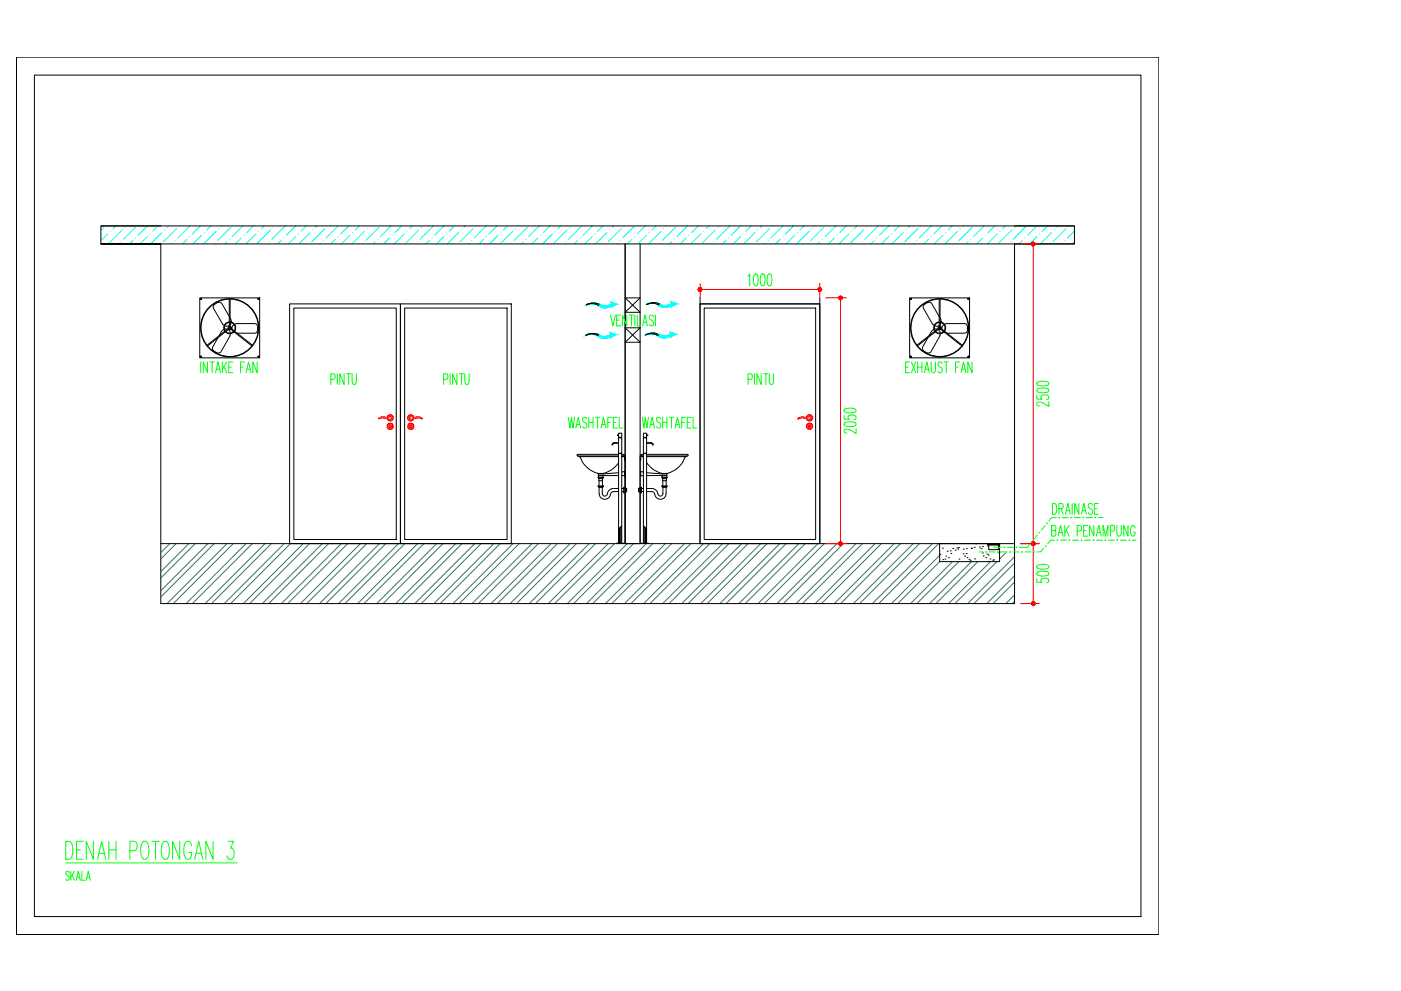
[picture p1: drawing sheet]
<svg xmlns="http://www.w3.org/2000/svg" width="420mm" height="297mm" viewBox="0 0 420 297" stroke-linecap="round" stroke-linejoin="round" font-family="sans-serif">
<!-- layer: 0 -->
<g fill="none" stroke="#000" stroke-width=".3">
<path d="M4.9 17.1h342.6v263h-342.6zM4.9 17.1v263M10.3 22.5h331.9v252.2h-331.9zM60.1 89.6h.1M60.2 89.6h.1M60.4 89.6h.1M60.4 89.6h-.2M77.4 89.6h.1M77.4 89.6l.1 .1-.1-.1M77.7 89.6h.1M77.7 89.6h-.1M187.5 89.3l4.5 4.3"/>
<path d="M187.5 98.3l4.5 4.3M192 89.3l-4.5 4.3M192 98.3l-4.5 4.3M273 89.6h.1M273 89.6l.1 .1zM273.2 89.7h.1M273.3 89.6h-.1M273.3 89.6h.1M290.3 89.6h.1M290.4 89.6h.1M290.6 89.6h-.1M290.6 89.6h.1"/>
<path d="M60.1 107h.1M60.2 106.9h.1M60.4 107h.1M60.4 107h-.2M77.4 107h.1M77.4 106.9l.1-.1-.1 .1M77.7 107h.1M77.7 106.9l-.1-.1 .1 .1M77.7 107h-.1M273 107h.1M273.1 106.8h.1M273.2 106.8l.1 .1z"/>
<path d="M273.3 107h-.1M273.3 107h.1M290.3 107h.1M290.4 106.9h.2M290.6 106.9h-.1M290.6 107h-.1M290.6 107h.1M173.6 136.7l.1 .2M173.6 136.9h11.9M173.7 136.9l.3 .1 .7 1.5a8 8 0 0 0 4.6 3.4 6.7 6.7 0 0 0 5.4-2.1l.8-1.1M184.3 132.7h1.2M184.3 132.7l-.5 .1-.3 .5 .2 .1 .6-.5h1.2"/>
<path d="M185.5 130.4h-.3l.3 .1M185.5 136.2h-12.2l-.3 .2 .3 .3h12.2M185.5 129.8h1v1.3h-1zM185.5 131.2h1v4.6h-1zM185.6 131.1v.1M185.6 135.8v.2M186.4 131.1v.1M186.4 135.8v.2M186.5 136.7h1v26.2h4.5v-26.2h1M186.5 136.2h.5M186.6 136.9h-.1M186.7 136.9h-.2h.8v1.1h.2"/>
<path d="M186.8 136.7l-.1 .2M187 136.2l.3 .2-.3 .3M192.7 136.7l.1 .2M192.8 136.9h.2h-.8v1.1h-.2M192.9 136.9h.1M193 129.8h.9v1.3h-.9zM193 136.2l-.7 .1 .1 .4M193 131.2h.9v4.6h-.9zM193 131.1v.1M193 135.8v.2M193.9 131.1v.1M193.9 135.8v.2"/>
<path d="M193.9 130.4h.4l-.4 .1M193.9 136.2h12.3l.2 .2-.2 .3h-12.3M193.9 132.9h1.3l.5 .5M193.9 136.9h11.9M193.9 132.7h1.3M195.2 132.7l.6 .3 .1 .3-.2 .1M205.7 136.9l-.3 .1a7.3 7.3 0 0 1-3.2 4 5.2 5.2 0 0 1-6.7-.6l-1.6-1.7M205.9 136.7l-.1 .2M179.3 141.9l.2 .1M179.5 142.5v.5M179.5 145.8h1.3M179.5 143.2h1.3"/>
<path d="M179.6 144.1h1.1M179.6 143.5l-.3-.5h1.7l-.3 .5M179.6 143.5v2.2M179.6 143.5h1.1M179.7 146.1v1.9M180.6 146.1v1.9a.83 .83 0 0 0 1 .7 .83 .83 0 0 0 .7-1.1l.5-.7a3.1 3.1 0 0 1 2.7-.5M180.7 145.7h.3l-.2 .1M180.7 145.7h-1.4l.2 .4h1.1M180.7 144.1h.1M180.7 143.5v2.2M180.8 145.8v.3h-.2M180.8 142.5v.5"/>
<path d="M180.9 142.1h-1.5v.4h6.1M181 141.9l-.2 .1M185.5 147.3h-1.5a1.12 1.12 0 0 0-1 1.3 1.7 1.7 0 0 1-1.9 1 1.7 1.7 0 0 1-1.4-1.6M185.5 141.7l-4.6 .4M185.6 158.6v4.2M185.7 158.4v4.4M185.8 158.3v4.5M186 158.1v4.7M186.3 157.8v5M186.5 146.4h.5v1.3h.5M186.5 147.3h.5M186.5 142.6h.8"/>
<path d="M186.5 157.7l-1 1M187.3 141.3l-.8 .2M187.5 146.1h-.5v.3M187.5 146.4h.4v1h-.4M187.5 141.2h-.2v1.6h.2M187.5 146.9h.4M191.5 146.9h.5M192 146.1h.4v.3M192 146.4h-.5v1h.5M192 141.2h.2v1.6h-.2M192.2 141.3l.8 .2M192.4 147.3h.6"/>
<path d="M193 146.4h-.6v1.3h-.4M193 142.6h-.8M193 157.7l.9 1M193.2 157.8v5M193.4 158.1v4.7M193.6 158.3v4.5M193.7 158.4v4.4M193.8 158.6v4.2M193.9 147.3h1.5M193.9 146.4h1.5M193.9 142.5h6.1M193.9 141.7l4.7 .4"/>
<path d="M198.5 141.9l.1 .1M198.6 142.1h1.4M198.6 145.8l.2 .3M198.6 145.8h1.3M198.6 143.2h1.3M198.6 142.5v.5M198.7 143.5l-.3-.5h1.8l-.4 .5M198.7 144.1h.1M198.7 143.5h1.1M198.7 143.5l.1 2.2M198.8 144.1h1M198.8 145.7h-.4l.2 .1"/>
<path d="M198.8 145.7h1.4l-.3 .4h-1.1M198.8 146.1v1.9a.83 .83 0 0 1-1 .7 .83 .83 0 0 1-.6-1.1l-.9-1-.9-.2M199.8 146.1a3.3 3.3 0 0 1-.5 3 1.78 1.78 0 0 1-2 .4 1.78 1.78 0 0 1-1-1.7l-.9-.5M199.8 143.5v2.2M200 142.1l-.1 .9M200.1 141.9l-.2 .1M184.9 162.9h2.3M185.5 162.8v-26.8h1v26.8M192.3 162.9h2.2M193 162.8v-26.8h.9v26.8M281.8 162.9h18v5.4h-18zM281.9 166.1h.1"/>
<path d="M282.6 164.3h.1M282.7 167.8h.1M283.4 167.6h.1M283.7 166.7h.1M284 165.2h.1M284.4 167.2h.1M285 165.1h.1M285.2 165.9h.1M285.7 164.4h.1M286.4 164.9h.1M286.9 164.3h.1M287.3 164.6h.1"/>
<path d="M287.5 164.1h.1M287.6 167.6h.1M288.8 166h.1M288.9 164.6h.1M289.3 166.7h.1M289.8 165.9h.1M289.8 164.5h.1M290 167.2h.1M290.6 167.6h.1M290.9 167.9h.1M291.3 164.3h.1M291.3 164.4h.1"/>
<path d="M292.2 164h.1M292.3 167.5h.1M292.7 163h.1M293.7 164h.1M294.2 164.4h.1M294.6 165.7h.1M294.6 163.8h.1M294.9 166.7h.1M295.6 167.1h.1M296 166.1h.1M296.1 163.6h.1M296.2 162.9h3.6v.4h-3.6z"/>
<path d="M296.3 168.3h.1M296.3 166.4h.1M296.5 163.3h2.9v1.4h-2.9zM296.9 167.5h.1M297.8 168.1h.1M297.9 167.8h.1M299.3 165.7h.1M4.9 280.1h.1M4.9 280.1h342.6M347.5 280.1h.1"/>
<circle cx="60.2" cy="89.6" r=".16"/>
<circle cx="77.6" cy="89.6" r=".16"/>
<circle cx="273.1" cy="89.6" r=".16"/>
<circle cx="290.5" cy="89.6" r=".16"/>
<circle cx="60.2" cy="106.9" r=".16"/>
<circle cx="77.6" cy="106.9" r=".16"/>
<circle cx="273.1" cy="106.9" r=".16"/>
<circle cx="290.5" cy="106.9" r=".16"/>
</g>
<path d="M4.9 280l.1 .2z" fill="#000" stroke="#000" stroke-width=".3"/>
<!-- layer: inst ME -->
<g fill="none" stroke="#000" stroke-width=".3">
<path d="M30.3 67.7h291.9M48.2 67.7h-17.9v5.4h291.9M187.5 73.1v89.8M192 73.1v89.8M304.3 67.7h17.9v5.4h-17.9v107.8h-256.1v-107.8M59.9 89.3h18v18h-18zM67.1 98.7l-.6 .5-.8 1.4M67.6 99.5a1.79 1.79 0 0 0 2.6 0M67.7 99.4a1.62 1.62 0 0 0 2.4 0M68.2 98.7h-.9M68.5 98.8l.4 .4 .2 .7M68.6 98.7h.6"/>
<path d="M68.7 98.3l-6.6 5.2M68.8 97.6l-.8 .2-.6-.2M68.8 89.7v8.4M68.8 96.6a1.62 1.62 0 0 0-1.3 2.5M68.8 97.8l-.4 .2v.4M68.8 96.5a1.79 1.79 0 0 0-1.4 2.8M68.9 98.5l-6.7 5.2M68.9 98.5l6.7 5.2M69 89.7v8.4M69 96.5a1.79 1.79 0 0 1 1.4 2.8M69 97.8l.3 .2 .1 .4M69 96.6a1.62 1.62 0 0 1 1.2 2.5"/>
<path d="M69.1 98.3l6.6 5.2M69.3 96.7l-.3 .6M69.4 96.5l-.1-.8-2.8-4.8-.5-.3h-.7l-1 .6-.4 .6 .1 .5 2.8 4.9 .4 .4M69.7 99.1l.3 .3M70.2 99.6l.3 .1M70.2 97.3l-.5 .5-.1 .8M70.3 97.2l.6-.2h5.6l.5 .2 .3 .6v1.2l-.3 .7-.5 .2h-5.4M86.9 91.1h33.2v71.8h-33.2zM88.1 92.3h30.7v69.4h-30.7zM120.1 91.1h33.2v71.8h-33.2zM121.4 92.3h30.7v69.4h-30.7zM175.9 91.4l1.6-.4 1.1 .1 1 .5"/>
<path d="M179.7 91.2l-1.7-.4-1.1 .2-1 .4M187.5 93.6h4.5M187.5 89.3h4.5M187.5 98.3h4.5M197.8 91.1l-1.1-.4h-1.2l-1.6 .6 1.6-.4 1.1 .1 1 .5M209.9 91.1h36v71.8h-36zM209.9 89.3v73.6M209.9 91.1h36M211.2 92.3h33.4v69.4h-33.4zM245.9 89.3v73.6M272.8 89.3h18v18h-18zM280.1 98.7l-.7 .5-.8 1.4"/>
<path d="M280.5 99.5a1.79 1.79 0 0 0 2.6 0M280.6 99.4a1.62 1.62 0 0 0 2.4 0M281.1 98.7h-.9M281.4 98.8l.4 .4 .2 .7M281.5 98.7h.6M281.6 98.3l-6.6 5.2M281.7 97.6l-.8 .2-.6-.2M281.7 89.7v8.4M281.7 96.6a1.62 1.62 0 0 0-1.2 2.5M281.7 97.8l-.3 .2v.4M281.7 96.5a1.79 1.79 0 0 0-1.4 2.8M281.8 98.5l-6.7 5.2"/>
<path d="M281.8 98.5l6.7 5.2M281.9 89.7v8.4M281.9 96.5a1.79 1.79 0 0 1 1.4 2.8M281.9 97.8l.4 .2v.4M281.9 96.6a1.62 1.62 0 0 1 1.3 2.5M282 98.3l6.6 5.2M282.2 96.7l-.3 .6M282.3 96.5l-.1-.8-2.8-4.8-.4-.3h-.8l-1 .6-.4 .6 .1 .5 2.8 4.9 .4 .4M282.6 99.1l.3 .3M283 99.6l.4 .1M283.1 97.3l-.5 .5-.1 .8M283.2 97.2l.6-.2h5.6l.5 .2 .3 .6v1.2l-.3 .7-.5 .2h-5.4"/>
<path d="M69.1 100.1l-.1 .6-2.8 4.8-.4 .3h-.7l-1-.6-.4-.6v-.5l1.7-2.9M179.6 100.3l-1.7-.4-1.2 .2-1 .4 1.6-.4 1.1 .2 1 .4M187.5 102.6h4.5M197.5 100.2l-1.1-.3-1.2-.1-1.6 .6 1.6-.4 1.1 .1 1 .5M282 100.1l-.1 .6-2.7 4.8-.5 .3h-.7l-1-.6-.4-.6 .1-.5 1.6-2.9M48.2 162.9h256.1"/>
<circle cx="68.9" cy="98.3" r="8.7"/>
<circle cx="68.9" cy="98.3" r="8.6"/>
<circle cx="68.9" cy="98.3" r=".18"/>
<circle cx="281.8" cy="98.3" r="8.7"/>
<circle cx="281.8" cy="98.3" r="8.6"/>
<circle cx="281.8" cy="98.3" r=".18"/>
</g>
<g fill="none" stroke="#397264" stroke-width=".3">
<path d="M50.9 162.9l-2.7 2.7M52.8 162.9l-4.6 4.6M56.6 162.9l-8.4 8.5M58.5 162.9l-10.3 10.4M62.3 162.9l-14.1 14.2M64.2 162.9l-16 16.1M68.1 162.9l-18 18M70 162.9l-18 18M73.8 162.9l-18 18M75.7 162.9l-18 18M79.5 162.9l-18 18M81.4 162.9l-18 18"/>
<path d="M85.2 162.9l-17.9 18M87.1 162.9l-17.9 18M90.9 162.9l-17.9 18M92.8 162.9l-17.9 18M96.7 162.9l-18 18M98.6 162.9l-18 18M102.4 162.9l-18 18M104.3 162.9l-18 18M108.1 162.9l-18 18M110 162.9l-18 18M113.8 162.9l-18 18M115.7 162.9l-18 18"/>
<path d="M119.5 162.9l-18 18M121.4 162.9l-18 18M125.2 162.9l-17.9 18M127.1 162.9l-17.9 18M130.9 162.9l-17.9 18M132.8 162.9l-17.9 18M136.7 162.9l-18 18M138.6 162.9l-18 18M142.4 162.9l-18 18M144.3 162.9l-18 18M148.1 162.9l-18 18M150 162.9l-18 18"/>
<path d="M153.8 162.9l-17.9 18M155.7 162.9l-17.9 18M159.5 162.9l-17.9 18M161.4 162.9l-17.9 18M165.3 162.9l-18 18M167.2 162.9l-18 18M171 162.9l-18 18M172.9 162.9l-18 18M176.7 162.9l-18 18M178.6 162.9l-18 18M182.4 162.9l-18 18M184.3 162.9l-18 18"/>
<path d="M188.1 162.9l-18 18M190 162.9l-18 18M193.8 162.9l-17.9 18M195.7 162.9l-17.9 18M199.5 162.9l-17.9 18M201.5 162.9l-18 18M205.3 162.9l-18 18M207.2 162.9l-18 18M211 162.9l-18 18M212.9 162.9l-18 18M216.7 162.9l-18 18M218.6 162.9l-18 18"/>
<path d="M222.4 162.9l-17.9 18M224.3 162.9l-17.9 18M228.1 162.9l-17.9 18M230 162.9l-17.9 18M233.9 162.9l-18 18M235.8 162.9l-18 18M239.6 162.9l-18 18M241.5 162.9l-18 18M245.3 162.9l-18 18M247.2 162.9l-18 18M251 162.9l-18 18M252.9 162.9l-18 18"/>
<path d="M256.7 162.9l-18 18M258.6 162.9l-17.9 18M262.4 162.9l-17.9 18M264.3 162.9l-17.9 18M268.1 162.9l-17.9 18M270.1 162.9l-18 18M273.9 162.9l-18 18M275.8 162.9l-18 18M279.6 162.9l-18 18M281.5 162.9l-18 18M281.8 166.5l-14.5 14.4M281.8 168.3l-12.6 12.6"/>
<path d="M285.6 168.3l-12.5 12.6M287.5 168.3l-12.5 12.6M291.3 168.3l-12.5 12.6M293.3 168.3l-12.6 12.6M297.1 168.3l-12.6 12.6M299 168.3l-12.6 12.6M300 165.4l-.2 .2M301.9 165.4l-2.1 2.2M304.3 166.9l-14.1 14M304.3 172.6l-8.4 8.3M304.3 178.3l-2.7 2.6M304.3 168.8l-12.2 12.1"/>
<path d="M304.3 174.5l-6.5 6.4M304.3 180.2l-.8 .7"/>
</g>
<g fill="none" stroke="#0ff" stroke-width=".3">
<path d="M31.5 67.7l-1.2 1.3M32.3 70.1l-2 2.1M34.7 67.7l-.8 .8M36.7 68.9l-4 4M39.8 72.1l-1 1M41 67.7l-4 4M44.2 70.9l-2.2 2.2M44.2 67.7l-2.8 2.8M47.4 67.7l-1.6 1.6M48.6 69.7l-3.4 3.4M50.6 67.7l-.4 .4M51.7 72.9l-.2 .2"/>
<path d="M52.9 68.5l-3.9 4M56.1 71.7l-1.4 1.4M56.9 67.7l-3.6 3.6M60.1 67.7l-2.4 2.4M60.5 70.5l-2.6 2.6M63.3 67.7l-1.2 1.2M64.8 69.3l-3.7 3.8M66.4 67.7h.1M68 72.5l-.6 .6M69.2 68.1l-4 4M72.4 71.3l-1.8 1.8M72.8 67.7l-3.2 3.2"/>
<path d="M76 67.7l-2 2M76.8 70.1l-3 3M79.1 67.7l-.8 .8M81.1 68.9l-3.9 4M84.3 72.1l-1 1M85.5 67.7l-4 4M88.7 67.7l-2.8 2.8M88.7 70.9l-2.2 2.2M91.8 67.7l-1.5 1.6M93 69.7l-3.4 3.4M95 67.7l-.4 .4M96.2 72.9l-.2 .2"/>
<path d="M97.4 68.5l-4 4M100.6 71.7l-1.4 1.4M101.4 67.7l-3.6 3.6M104.6 67.7l-2.4 2.4M105 70.5l-2.7 2.6M107.7 67.7l-1.2 1.2M109.3 69.3l-3.8 3.8M110.9 67.7h.1M112.5 72.5l-.6 .6M113.7 68.1l-4 4M116.8 71.3l-1.8 1.8M117.3 67.7l-3.2 3.2"/>
<path d="M120.4 67.7l-2 2M121.2 70.1l-3 3M123.6 67.7l-.8 .8M125.6 68.9l-4 4M128.8 72.1l-1.1 1M129.9 67.7l-3.9 4M133.1 70.9l-2.2 2.2M133.1 67.7l-2.7 2.8M136.3 67.7l-1.6 1.6M137.5 69.7l-3.4 3.4M139.5 67.7l-.4 .4M140.7 72.9l-.2 .2"/>
<path d="M141.9 68.5l-4 4M145 71.7l-1.4 1.4M145.8 67.7l-3.5 3.6M149 67.7l-2.4 2.4M149.4 70.5l-2.6 2.6M152.2 67.7l-1.2 1.2M153.8 69.3l-3.8 3.8M155.4 67.7h.1M157 72.5l-.7 .6M158.1 68.1l-3.9 4M161.3 71.3l-1.8 1.8M161.7 67.7l-3.2 3.2"/>
<path d="M164.9 67.7l-2 2M165.7 70.1l-3 3M168.1 67.7l-.8 .8M170.1 68.9l-4 4M173.2 72.1l-1 1M174.4 67.7l-3.9 4M177.6 70.9l-2.2 2.2M177.6 67.7l-2.8 2.8M180.8 67.7l-1.6 1.6M182 69.7l-3.4 3.4M184 67.7l-.4 .4M185.2 72.9l-.3 .2"/>
<path d="M186.3 68.5l-3.9 4M189.5 71.7l-1.4 1.4M190.3 67.7l-3.6 3.6M193.5 67.7l-2.4 2.4M193.9 70.5l-2.6 2.6M196.7 67.7l-1.2 1.2M198.3 69.3l-3.8 3.8M199.8 67.7h.1M201.4 72.5l-.6 .6M202.6 68.1l-4 4M205.8 71.3l-1.8 1.8M206.2 67.7l-3.2 3.2"/>
<path d="M209.4 67.7l-2 2M210.1 70.1l-2.9 3M212.5 67.7l-.8 .8M214.5 68.9l-3.9 4M217.7 72.1l-1 1M218.9 67.7l-4 4M222.1 70.9l-2.2 2.2M222.1 67.7l-2.8 2.8M225.3 67.7l-1.6 1.6M226.4 69.7l-3.4 3.4M228.4 67.7l-.4 .4M229.6 72.9l-.2 .2"/>
<path d="M230.8 68.5l-4 4M234 71.7l-1.4 1.4M234.8 67.7l-3.6 3.6M238 67.7l-2.4 2.4M238.3 70.5l-2.6 2.6M241.1 67.7l-1.2 1.2M242.7 69.3l-3.8 3.8M244.3 67.7h.1M245.9 72.5l-.6 .6M247.1 68.1l-4 4M250.3 71.3l-1.9 1.8M250.7 67.7l-3.2 3.2"/>
<path d="M253.8 67.7l-2 2M254.6 70.1l-3 3M257 67.7l-.8 .8M259 68.9l-4 4M262.2 72.1l-1 1M263.4 67.7l-4 4M266.5 67.7l-2.8 2.8M266.5 70.9l-2.2 2.2M269.7 67.7l-1.6 1.6M270.9 69.7l-3.4 3.4M272.9 67.7l-.4 .4M274.1 72.9l-.2 .2"/>
<path d="M275.3 68.5l-4 4M278.4 71.7l-1.4 1.4M279.2 67.7l-3.5 3.6M282.4 67.7l-2.4 2.4M282.8 70.5l-2.6 2.6M285.6 67.7l-1.2 1.2M287.2 69.3l-3.8 3.8M288.8 67.7h.1M290.4 72.5l-.7 .6M291.5 68.1l-3.9 4M294.7 71.3l-1.8 1.8M295.1 67.7l-3.2 3.2"/>
<path d="M298.3 67.7l-2 2M299.1 70.1l-3 3M301.5 67.7l-.8 .8M303.5 68.9l-4 4M306.6 72.1l-1 1M307.8 67.7l-3.9 4M311 70.9l-2.2 2.2M311 67.7l-2.8 2.8M314.2 67.7l-1.6 1.6M315.4 69.7l-3.4 3.4M317.4 67.7l-.4 .4M318.5 72.9l-.2 .2"/>
<path d="M319.7 68.5l-3.9 4M322.2 69.2l-2.1 2.1M322.2 72.4l-.7 .7"/>
</g>
<g fill="#0ff" stroke="#0ff" stroke-width=".3">
<path d="M182.9 99.6l1 .3h-.8z"/>
<path d="M177.3 100h.9z"/>
<path d="M176.2 100.3h.2z"/>
<path d="M175.7 100.5h.2z"/>
<path d="M183.2 100.6v.6z"/>
<path d="M183.2 100.6h1l-1 .6z"/>
<path d="M180.6 101.4h1.2z"/>
<path d="M183.1 90.5l.9 .3h-.7z"/>
<path d="M177.5 90.9h.9z"/>
<path d="M176.4 91.2h.2z"/>
<path d="M175.9 91.4l.2-.1z"/>
<path d="M183.4 91.4l-.1 .7z"/>
<path d="M183.4 91.4h1l-1 .7z"/>
<path d="M180.8 92.2h1.2z"/>
<path d="M201.1 90.3l1 .4h-.8z"/>
<path d="M195.5 90.7h1z"/>
<path d="M194.4 91h.3z"/>
<path d="M193.9 91.3l.2-.1z"/>
<path d="M198.9 92.1h1.1z"/>
<path d="M200.9 99.5l.9 .3h-.8z"/>
<path d="M195.2 99.9h1z"/>
<path d="M194.1 100.2h.3z"/>
<path d="M193.6 100.4l.2-.1z"/>
<path d="M201.2 100.5l-.1 .6z"/>
<path d="M201.2 100.5h1l-1 .6z"/>
<path d="M198.6 101.2h1.1z"/>
<path d="M177.3 100h1.1zM177.2 100h1.2z"/>
<path d="M177.2 100l1.7 .1zM176.7 100.1h2.2z"/>
<path d="M176.7 100.1h2.3zM176.6 100.1h2.4z"/>
<path d="M183.1 99.9l1.3 .2zM183.1 99.9l1.3 .2h-1.2z"/>
<path d="M176.6 100.1h2.5zM176.5 100.1h2.6z"/>
<path d="M177.3 100.1l1.8 .1zM177.3 100.1l1.8 .1z"/>
<path d="M176.5 100.1h.8zM176.4 100.2h.3z"/>
<path d="M183.2 100.1l1.5 .2zM183.1 100.3h1.6z"/>
<path d="M176.4 100.2h.3zM176.2 100.3h.2z"/>
<path d="M177.8 100.2l1.6 .1zM177.8 100.2l1.6 .1z"/>
<path d="M178.4 100.3h1.1zM178.4 100.3h1.1z"/>
<path d="M183.1 100.3l1.4 .1 .2-.1zM182.8 100.4l.3-.1 1.4 .1z"/>
<path d="M178.5 100.3l1.3 .2zM178.5 100.3l1.3 .2z"/>
<path d="M175.9 100.5l.3-.2zM175.8 100.5l.3-.2z"/>
<path d="M182.8 100.4h1.7zM182.6 100.6h1.6z"/>
<path d="M178.9 100.5l1.1 .1zM178.9 100.5l1.1 .1z"/>
<path d="M182.6 100.6h.6zM182.4 100.7h.7z"/>
<path d="M179.1 100.6l1.2 .1zM179.1 100.6l1.2 .1z"/>
<path d="M179.4 100.7l1 .1zM179.4 100.7l1 .1z"/>
<path d="M182.4 100.7h.7zM181.9 100.8h1.1z"/>
<path d="M179.5 100.8l1.4 .1zM179.5 100.8l1.4 .1z"/>
<path d="M181.9 100.8h1.1zM181.4 100.9h1.5z"/>
<path d="M179.6 100.9h1.8zM179.6 100.9h1.8z"/>
<path d="M179.6 100.9h3.3zM179.6 100.9h3.3z"/>
<path d="M179.6 100.9h3.3zM179.6 100.9l3.1 .1z"/>
<path d="M179.8 101h2.9zM179.8 101l2.7 .1z"/>
<path d="M180 101.1h2.5zM180 101.1l2.3 .1z"/>
<path d="M180.2 101.2h2.1zM180.2 101.2l1.8 .1z"/>
<path d="M180.5 101.3h1.5zM180.5 101.3l1.3 .1z"/>
<path d="M180.6 101.4h1zM181 101.4h.6z"/>
<path d="M177.5 90.9h1.1zM177.4 90.9h1.2z"/>
<path d="M177.4 90.9l1.6 .1zM176.9 91h2.1z"/>
<path d="M176.9 91h2.3zM176.8 91h2.4z"/>
<path d="M183.3 90.8l1.3 .2zM183.3 90.8l1.3 .2h-1.2z"/>
<path d="M176.8 91h2.5zM176.7 91h2.6z"/>
<path d="M177.5 91h1.8zM177.5 91h1.8z"/>
<path d="M176.7 91h.8zM176.6 91.1h.3z"/>
<path d="M183.4 91l1.5 .2zM183.2 91.2h1.7z"/>
<path d="M176.6 91.1h.3zM176.4 91.2h.2z"/>
<path d="M178 91l1.6 .2zM178 91l1.6 .2z"/>
<path d="M178.5 91.2h1.2zM178.5 91.2h1.2z"/>
<path d="M183.2 91.2l1.4 .1 .3-.1zM183 91.3l.2-.1 1.4 .1z"/>
<path d="M178.7 91.2l1.2 .1zM178.7 91.2l1.2 .1z"/>
<path d="M176.1 91.3l.3-.1zM176 91.3l.2-.1z"/>
<path d="M183 91.3h1.6zM182.7 91.4h1.7z"/>
<path d="M179.1 91.3l1.1 .1zM179.1 91.3l1.1 .1z"/>
<path d="M182.7 91.4h.7zM182.6 91.5h.7z"/>
<path d="M179.3 91.4l1.2 .2zM179.3 91.4l1.2 .2z"/>
<path d="M179.6 91.6h1zM179.6 91.6h1z"/>
<path d="M182.6 91.5h.7zM182.1 91.7h1z"/>
<path d="M179.6 91.6l1.5 .1zM179.6 91.6l1.5 .1z"/>
<path d="M182.1 91.7h1zM181.6 91.7h1.5z"/>
<path d="M179.8 91.7h1.8zM179.8 91.7h1.8z"/>
<path d="M179.8 91.7h3.3zM179.8 91.7l3.3 .1z"/>
<path d="M179.8 91.8h3.3zM179.8 91.8l3.1 .1z"/>
<path d="M179.9 91.9h3zM179.9 91.9l2.8 .1z"/>
<path d="M180.2 92h2.5zM180.2 92l2.2 .1z"/>
<path d="M180.4 92.1h2zM180.4 92.1l1.8 .1z"/>
<path d="M180.7 92.2h1.5zM180.7 92.2h1.3z"/>
<path d="M180.8 92.2l1 .1zM181.2 92.3h.6z"/>
<path d="M195.5 90.7h1.2zM195.4 90.7h1.3z"/>
<path d="M195.4 90.7l1.7 .2zM195 90.9h2.1z"/>
<path d="M195 90.9h2.2zM194.8 90.9h2.4z"/>
<path d="M201.3 90.7l1.3 .2zM201.3 90.7l1.3 .2h-1.1z"/>
<path d="M194.8 90.9h2.5zM194.8 90.9h2.5z"/>
<path d="M195.5 90.9h1.9zM195.5 90.9h1.9z"/>
<path d="M194.8 90.9h.7zM194.6 91h.4z"/>
<path d="M201.5 90.9l1.5 .1zM201.3 91h1.7z"/>
<path d="M194.6 91h.4zM194.4 91h.3z"/>
<path d="M196.1 90.9l1.5 .1zM196.1 90.9l1.5 .1z"/>
<path d="M196.6 91l1.2 .1zM196.6 91l1.2 .1z"/>
<path d="M201.3 91l1.4 .2 .3-.2zM201.1 91.2l.2-.2 1.4 .2z"/>
<path d="M196.8 91.1l1.2 .1zM196.8 91.1l1.2 .1z"/>
<path d="M194.1 91.2l.3-.1zM194.1 91.2l.2-.1z"/>
<path d="M201.1 91.2h1.6zM200.8 91.3h1.7z"/>
<path d="M197.1 91.2l1.1 .1zM197.1 91.2l1.1 .1z"/>
<path d="M200.8 91.3h.7zM200.6 91.4h.8z"/>
<path d="M197.4 91.3l1.1 .2zM197.4 91.3l1.1 .2z"/>
<path d="M197.6 91.5h1.1zM197.6 91.5h1.1z"/>
<path d="M200.6 91.4h.8zM200.1 91.6h1.1z"/>
<path d="M197.7 91.5l1.4 .1zM197.7 91.5l1.4 .1z"/>
<path d="M200.1 91.6h1.1zM199.7 91.6h1.4z"/>
<path d="M197.8 91.6h1.9zM197.8 91.6h1.9z"/>
<path d="M197.9 91.6h3.2zM197.9 91.6h3.2z"/>
<path d="M197.9 91.6h3.2zM197.9 91.6l3 .1z"/>
<path d="M198 91.7h2.9zM198 91.7l2.7 .2z"/>
<path d="M198.3 91.9h2.4zM198.3 91.9l2.2 .1z"/>
<path d="M201.5 91.3l-.1 .7zM201.5 91.3h1l-1.1 .7z"/>
<path d="M198.4 92h2.1zM198.4 92l1.9 .1z"/>
<path d="M198.7 92.1h1.6zM198.7 92.1h1.3z"/>
<path d="M198.9 92.1h.9zM199.2 92.1h.6z"/>
<path d="M195.2 99.9h1.2zM195.1 99.9h1.3z"/>
<path d="M195.1 99.9l1.7 .1zM194.7 100h2.1z"/>
<path d="M194.7 100h2.2zM194.6 100h2.3z"/>
<path d="M201 99.8l1.4 .2zM201 99.8l1.4 .2h-1.2z"/>
<path d="M194.6 100h2.4zM194.5 100h2.5z"/>
<path d="M195.2 100l1.9 .1zM195.2 100l1.9 .1z"/>
<path d="M194.5 100h.7zM194.3 100.1h.4z"/>
<path d="M201.2 100l1.5 .1zM201 100.1h1.7z"/>
<path d="M194.3 100.1h.4zM194.1 100.2h.3z"/>
<path d="M195.8 100.1l1.5 .1zM195.8 100.1l1.5 .1z"/>
<path d="M196.3 100.2h1.2zM196.3 100.2h1.2z"/>
<path d="M201 100.1l1.4 .2 .3-.2zM200.8 100.3l.2-.2 1.4 .2z"/>
<path d="M196.5 100.2l1.2 .1zM196.5 100.2l1.2 .1z"/>
<path d="M193.8 100.3l.3-.1zM193.8 100.3l.2-.1z"/>
<path d="M200.8 100.3h1.6zM200.5 100.5h1.7z"/>
<path d="M196.8 100.3l1.1 .2zM196.8 100.3l1.1 .2z"/>
<path d="M200.5 100.5h.7zM200.3 100.5h.8z"/>
<path d="M197.1 100.5l1.2 .1zM197.1 100.5l1.2 .1z"/>
<path d="M197.3 100.6l1.1 .1zM197.3 100.6l1.1 .1z"/>
<path d="M200.3 100.5h.8zM199.9 100.7h1z"/>
<path d="M197.4 100.7h1.5zM197.4 100.7h1.5z"/>
<path d="M199.9 100.7h1zM199.4 100.8h1.4z"/>
<path d="M197.5 100.7l1.9 .1zM197.5 100.7l1.9 .1z"/>
<path d="M197.6 100.8h3.2zM197.6 100.8h3.2z"/>
<path d="M197.6 100.8h3.2zM197.6 100.8l3 .1z"/>
<path d="M197.7 100.9h2.9zM197.7 100.9l2.7 .1z"/>
<path d="M198 101h2.4zM198 101l2.2 .1z"/>
<path d="M198.1 101.1h2.1zM198.1 101.1l1.9 .1z"/>
<path d="M198.4 101.2h1.6zM198.4 101.2h1.3z"/>
<path d="M198.6 101.2l.9 .1zM198.9 101.3h.6z"/>
<circle cx="33.1" cy="69.3" r=".04"/>
<circle cx="49.4" cy="68.9" r=".04"/>
<circle cx="53.7" cy="67.7" r=".04"/>
<circle cx="56.9" cy="70.9" r=".04"/>
<circle cx="65.7" cy="68.5" r=".04"/>
<circle cx="64.5" cy="72.9" r=".04"/>
<circle cx="68.8" cy="71.7" r=".04"/>
<circle cx="73.2" cy="70.5" r=".04"/>
<circle cx="89.5" cy="70.1" r=".04"/>
<circle cx="93.8" cy="68.9" r=".04"/>
<circle cx="98.2" cy="67.7" r=".04"/>
<circle cx="97" cy="72.1" r=".04"/>
<circle cx="101.4" cy="70.9" r=".04"/>
<circle cx="105.7" cy="69.7" r=".04"/>
<circle cx="108.9" cy="72.9" r=".04"/>
<circle cx="113.3" cy="71.7" r=".04"/>
<circle cx="117.7" cy="70.5" r=".04"/>
<circle cx="126.4" cy="68.1" r=".04"/>
<circle cx="133.9" cy="70.1" r=".04"/>
<circle cx="138.3" cy="68.9" r=".04"/>
<circle cx="141.5" cy="72.1" r=".04"/>
<circle cx="153.4" cy="72.9" r=".04"/>
<circle cx="157.7" cy="71.7" r=".04"/>
<circle cx="162.1" cy="70.5" r=".04"/>
<circle cx="166.5" cy="69.3" r=".04"/>
<circle cx="170.8" cy="68.1" r=".04"/>
<circle cx="169.7" cy="72.5" r=".04"/>
<circle cx="174" cy="71.3" r=".04"/>
<circle cx="178.4" cy="70.1" r=".04"/>
<circle cx="185.9" cy="72.1" r=".04"/>
<circle cx="194.7" cy="69.7" r=".04"/>
<circle cx="199" cy="68.5" r=".04"/>
<circle cx="202.2" cy="71.7" r=".04"/>
<circle cx="211" cy="69.3" r=".04"/>
<circle cx="215.3" cy="68.1" r=".04"/>
<circle cx="218.5" cy="71.3" r=".04"/>
<circle cx="231.6" cy="67.7" r=".04"/>
<circle cx="234.8" cy="70.9" r=".04"/>
<circle cx="243.5" cy="68.5" r=".04"/>
<circle cx="242.3" cy="72.9" r=".04"/>
<circle cx="246.7" cy="71.7" r=".04"/>
<circle cx="251" cy="70.5" r=".04"/>
<circle cx="263" cy="71.3" r=".04"/>
<circle cx="267.3" cy="70.1" r=".04"/>
<circle cx="271.7" cy="68.9" r=".04"/>
<circle cx="276.1" cy="67.7" r=".04"/>
<circle cx="279.2" cy="70.9" r=".04"/>
<circle cx="283.6" cy="69.7" r=".04"/>
<circle cx="295.5" cy="70.5" r=".04"/>
<circle cx="299.9" cy="69.3" r=".04"/>
</g>
<!-- layer: J -->
<g fill="none" stroke="#f00" stroke-width=".3">
<path d="M116.1 125.1a.96 .96 0 0 1 1.4-.7 .96 .96 0 0 1 .1 1.6 .96 .96 0 0 1-1.5-.5M116.2 125.1a.77 .77 0 0 1 1.2-.5 .77 .77 0 0 1 .1 1.2 .77 .77 0 0 1-1.2-.2M116.7 125a.39 .39 0 0 1 .7 .1 .39 .39 0 0 1-.5 .5M116.8 124.9l-.3 .1a4.4 4.4 0 0 0-3 .4v.1a4.1 4.1 0 0 1 3 .1h.5M117 127.5v.6M123.2 127.5v.6M123.5 125a.39 .39 0 0 0-.7 .1 .39 .39 0 0 0 .5 .5M123.5 124.9l.3 .1a4.4 4.4 0 0 1 2.9 .4v.1a4.1 4.1 0 0 0-3 .1h-.5M123.9 125.1a.77 .77 0 0 0-1.1-.5 .77 .77 0 0 0-.1 1.2 .77 .77 0 0 0 1.2-.2M124.1 125.1a.96 .96 0 0 0-1.4-.7 .96 .96 0 0 0-.1 1.6 .96 .96 0 0 0 1.5-.5M241 125.4l1.8 .2M241.8 125.1a.96 .96 0 0 1 1.5-.7 .96 .96 0 0 1 .1 1.6 .96 .96 0 0 1-1.5-.5"/>
<path d="M242 125.1a.77 .77 0 0 1 1.2-.5 .77 .77 0 0 1 .1 1.2 .77 .77 0 0 1-1.2-.2M242.5 125a.39 .39 0 0 1 .7 .1 .39 .39 0 0 1-.5 .5M242.5 124.9l-.3 .1a4.4 4.4 0 0 0-2.9 .4l.1 .2 .8-.3h.8M242.8 127.5v.6"/>
<circle cx="117" cy="127.8" r=".96"/>
<circle cx="117" cy="127.8" r=".77"/>
<circle cx="117" cy="127.8" r=".39"/>
<circle cx="123.2" cy="127.8" r=".96"/>
<circle cx="123.2" cy="127.8" r=".39"/>
<circle cx="123.2" cy="127.8" r=".77"/>
<circle cx="242.8" cy="127.8" r=".96"/>
<circle cx="242.8" cy="127.8" r=".77"/>
<circle cx="242.8" cy="127.8" r=".39"/>
</g>
<!-- layer: 0 -->
<path d="M306.1 73.1h5.6M309.9 73.7v88.7M209.9 85v4.3M210.5 86.8h34.8M245.9 85v4.3M247.7 89.3h6.2M252.1 89.8v72.6M247.7 162.9h6.2M306.1 162.9h5.6M309.9 163.5v16.9M306.1 180.9h5.6" fill="none" stroke="#f00" stroke-width=".3"/>
<g fill="#f00" stroke="#f00" stroke-width=".3">
<path d="M245.9 86.8h.5v.2z"/>
<path d="M209.4 86.6l.5 .2h-.5z"/>
<path d="M252.1 162.9v.6h-.3z"/>
<path d="M252.1 88.8h.2l-.2 .5z"/>
<path d="M309.9 162.4l.2 .1-.2 .4z"/>
<path d="M309.9 180.9v.5h-.2z"/>
<path d="M309.9 162.9v.6h-.2z"/>
<path d="M309.9 72.6h.2l-.2 .5z"/>
<path d="M245.9 86.8h.5v-.2zM245.9 86.8l.3-.4 .2 .2zM246.1 86.3l-.2 .5 .3-.4z"/>
<path d="M245.9 86.2v.6l.2-.5zM245.6 86.3l.3-.1v.6zM245.5 86.4l.4 .4-.3-.5z"/>
<path d="M245.5 86.4l-.1 .2 .5 .2zM245.4 86.6l.5 .2h-.6zM245.3 86.8l.1 .2 .5-.2z"/>
<path d="M245.4 87l.1 .2 .4-.4zM245.5 87.2l.4-.4-.3 .5zM245.9 86.8l-.3 .5h.3z"/>
<path d="M245.9 86.8v.5h.2zM245.9 86.8l.3 .4-.1 .1zM245.9 86.8l.3 .4 .2-.2z"/>
<path d="M209.4 86.8v.2l.5-.2zM209.4 87l.5-.2-.3 .4zM209.9 86.8l-.3 .4 .1 .1z"/>
<path d="M209.9 86.8l-.2 .5h.2zM209.9 86.8l.2 .5h-.2zM209.9 86.8l.2 .5 .2-.1z"/>
<path d="M209.9 86.8l.4 .4 .1-.2zM209.9 86.8h.6l-.1 .2zM209.9 86.8h.6l-.1-.2z"/>
<path d="M210.3 86.4l-.4 .4 .5-.2zM210.1 86.3l.2 .1-.4 .4zM209.9 86.2v.6l.2-.5z"/>
<path d="M209.7 86.3l.2 .5v-.6zM209.6 86.4l.1-.1 .2 .5zM209.6 86.4l-.2 .2 .5 .2z"/>
<path d="M252.1 162.9v.6h.2zM252.1 162.9l.3 .4-.1 .2zM252.1 162.9l.3 .4 .1-.1z"/>
<path d="M252.1 162.9l.4 .3 .1-.3zM252.1 162.9l.4-.2 .1 .2zM252.1 162.9l.4-.2-.1-.1z"/>
<path d="M252.3 162.5l-.2 .4 .3-.3zM252.1 162.4l.2 .1-.2 .4zM251.8 162.5l.3 .4v-.5z"/>
<path d="M251.7 162.6l.4 .3-.3-.4zM251.7 162.6l.4 .3-.5-.2zM251.6 162.7l-.1 .2h.6z"/>
<path d="M251.5 162.9l.1 .3 .5-.3zM251.6 163.2l.5-.3-.4 .4zM252.1 162.9l-.4 .4 .1 .2z"/>
<path d="M251.8 88.8l.3 .5v-.5zM251.7 88.9l.1-.1 .3 .5zM251.7 88.9l-.1 .2 .5 .2z"/>
<path d="M251.6 89.1l-.1 .2h.6zM251.5 89.3h.6l-.5 .2zM251.6 89.5l.1 .2 .4-.4z"/>
<path d="M251.7 89.7l.1 .1 .3-.5zM252.1 89.3v.5h-.3zM252.1 89.3v.5h.2z"/>
<path d="M252.1 89.3l.2 .5 .1-.1zM252.1 89.3l.4 .2-.1 .2zM252.1 89.3l.4 .2 .1-.2z"/>
<path d="M252.1 89.3h.5l-.1-.2zM252.1 89.3l.3-.4 .1 .2zM252.3 88.8l-.2 .5 .3-.4z"/>
<path d="M309.7 162.5l.2 .4v-.5zM309.5 162.6l.2-.1 .2 .4zM309.5 162.6l-.1 .1 .5 .2z"/>
<path d="M309.4 162.7l-.1 .2h.6zM309.3 162.9h.6l-.5 .3zM309.4 163.2l.1 .1 .4-.4z"/>
<path d="M309.5 163.3l.2 .2 .2-.6zM309.9 162.9v.6h-.2zM309.9 162.9v.6h.2z"/>
<path d="M309.9 162.9l.2 .6 .1-.2zM309.9 162.9l.5 .3-.2 .1zM309.9 162.9l.5 .3v-.3z"/>
<path d="M309.9 162.9h.5v-.2zM309.9 162.9l.3-.3 .2 .1zM310.1 162.5l-.2 .4 .3-.3z"/>
<path d="M309.9 180.9v.5h.2zM309.9 180.9l.3 .4-.1 .1zM309.9 180.9l.3 .4 .2-.2z"/>
<path d="M309.9 180.9l.5 .2v-.2zM309.9 180.9l.5-.2v.2zM309.9 180.9l.5-.2-.2-.2z"/>
<path d="M310.1 180.4l-.2 .5 .3-.4zM309.9 180.4h.2l-.2 .5zM309.7 180.4l.2 .5v-.5z"/>
<path d="M309.5 180.5l.4 .4-.2-.5zM309.5 180.5l.4 .4-.5-.2zM309.4 180.7l-.1 .2h.6z"/>
<path d="M309.3 180.9l.1 .2 .5-.2zM309.4 181.1l.5-.2-.4 .4zM309.9 180.9l-.4 .4 .2 .1z"/>
<path d="M309.9 162.9v.6h.2zM309.9 162.9l.3 .4-.1 .2zM309.9 162.9l.3 .4 .2-.1z"/>
<path d="M309.9 162.9l.5 .3v-.3zM309.9 162.9l.5-.2v.2zM309.9 162.9l.5-.2-.2-.1z"/>
<path d="M310.1 162.5l-.2 .4 .3-.3zM309.9 162.4l.2 .1-.2 .4zM309.7 162.5l.2 .4v-.5z"/>
<path d="M309.5 162.6l.4 .3-.2-.4zM309.5 162.6l.4 .3-.5-.2zM309.4 162.7l-.1 .2h.6z"/>
<path d="M309.3 162.9l.1 .3 .5-.3zM309.4 163.2l.5-.3-.4 .4zM309.9 162.9l-.4 .4 .2 .2z"/>
<path d="M309.7 72.6l.2 .5v-.5zM309.5 72.7l.2-.1 .2 .5zM309.5 72.7l-.1 .2 .5 .2z"/>
<path d="M309.4 72.9l-.1 .2h.6zM309.3 73.1h.6l-.5 .2zM309.4 73.3l.1 .2 .4-.4z"/>
<path d="M309.9 73.1l-.4 .4 .2 .1zM309.9 73.1v.6l-.2-.1zM309.9 73.1v.6l.2-.1z"/>
<path d="M309.9 73.1l.2 .5 .1-.1zM309.9 73.1l.5 .2-.2 .2zM309.9 73.1l.5 .2v-.2z"/>
<path d="M309.9 73.1h.5v-.2zM309.9 73.1l.3-.4 .2 .2zM310.1 72.6l-.2 .5 .3-.4z"/>
</g>
<g fill="none" stroke="#0f0" stroke-width=".3">
<path d="M224.3 82.8l.5-.7v3.6M226.3 82.3l.5-.2a2.45 2.45 0 0 1 .5 2.9l-.2 .5-.5 .2a2.52 2.52 0 0 1-.6-2.9zM228.3 82.3l.5-.2a2.45 2.45 0 0 1 .5 2.9l-.2 .5-.5 .2a2.52 2.52 0 0 1-.5-2.9zM230.4 82.3l.5-.2a2.45 2.45 0 0 1 .5 2.9l-.2 .5-.5 .2a2.52 2.52 0 0 1-.5-2.9zM310.9 118.5v1.1l1.6 .1a.65 .65 0 0 1-.2-1.1l.9-.3a1.06 1.06 0 0 1 1.3 1l-.6 .5M311.1 116.6l1.4-.3a2 2 0 0 1 2 .6v.2a2.45 2.45 0 0 1-2.9 .5l-.7-.5zM311.1 114.5l1.4-.3a2 2 0 0 1 2 .7v.2a2.45 2.45 0 0 1-2.9 .5l-.7-.5zM253.1 124.6v1l1.6 .1a.64 .64 0 0 1-.2-1l.9-.3a1.08 1.08 0 0 1 1.3 .9l-.7 .5M253.3 126.7l1.4-.3a2.05 2.05 0 0 1 2 .6v.2a2.46 2.46 0 0 1-2.9 .6l-.7-.6zM253.3 122.6l1.4-.3a2.05 2.05 0 0 1 2 .6v.2a2.46 2.46 0 0 1-2.9 .6l-.7-.6zM256.7 128.5v1.4a4.3 4.3 0 0 0-2.9-1.3l-.7 .4a.7 .7 0 0 0 .9 .8M314.5 120.4v1.4a4.2 4.2 0 0 0-2.9-1.3l-.7 .4a.71 .71 0 0 0 .9 .8"/>
<path d="M313.4 157.6l-1.1 1.3M316.8 155.2h-1.5l-.8 1M318.6 155.2h1.8M322.2 155.1h1.8M325.8 155.1h1.8M329.4 155.1h1.4M293.8 165.4h1M296.6 165.4h1.8M298 164h2.3M300.2 165.4h1.8M302.1 164l1.8 .1M303.8 165.4h1.8"/>
<path d="M307.4 165.4h1.8M308.9 163.1l-.8 1h-2.4M310.9 173.5v1l1.6 .1a.65 .65 0 0 1-.2-1l.9-.3a1.04 1.04 0 0 1 1.3 .9l-.6 .5M311.1 171.5l1.4-.3a1.61 1.61 0 0 1 2 .8 1.94 1.94 0 0 1-2 .7l-1.4-.4-.2-.3zM311.1 169.5l1.4-.3a1.61 1.61 0 0 1 2 .8 1.94 1.94 0 0 1-2 .6l-1.4-.3-.2-.3zM311.1 160.3l-1.1 1.4M313 164.3l-1 1.1h-1M316.2 161.9h-1.1l-.9 1.1M318 161.9h1.8M321.6 161.9h1.8M325.2 161.9h1.8M328.8 161.9h1.8"/>
<path d="M332.4 161.9h1.8M336 161.9h1.8M339.6 161.9h1.1"/>
</g>
<!-- layer: inst ME -->
<g fill="none" stroke="#0f0" stroke-width=".3">
<path d="M315.4 159l1.1-.1 .2-.5-.2-.8-1.1-.1v3.2h.8a.97 .97 0 0 0 0-1.7M315.6 150.9h.7a2.3 2.3 0 0 1 0 3.2h-.7zM317.6 152.4l1.1-.1 .2-.5-.2-.7-1.1-.2v3.2M317.6 159.6h.9M318.2 152.4l.7 1.7M319.3 157.5v3.2M319.5 154.1l.8-3.2 .7 3.2M319.8 153.1h.9M319.8 158.9l.8 1.8M320.6 157.5l-1.3 2.1M321.5 150.9v3.2M323.1 159.2h.8a.97 .97 0 0 0 0-1.7h-.8v3.2"/>
<path d="M323.6 150.9v3.2l-1.3-3.2v3.2M324.3 154.1l.8-3.2 .7 3.2M324.6 153.1h.9M325 159h.7M326.2 157.5h-1.2v3.2h1.2M327.6 151.4a.72 .72 0 0 0-1.1-.3 .72 .72 0 0 0 .2 1.2l.6 .3a.79 .79 0 0 1 .3 1.1 .79 .79 0 0 1-1.1 .3l-.1-.3M328 157.5v3.2l-1.3-3.2v3.2M328.2 152.4h.7M329.1 159.6h.9M329.4 150.9h-1.2v3.2h1.2M333 159.2h.9a1 1 0 0 0 0-1.7h-.9v3.2M335 157.5v2.3l.1 .5 .4 .4 .7-.4 .1-2.8"/>
<path d="M338.3 157.5v3.2l-1.3-3.2v3.2M340.4 158.2a.65 .65 0 0 0-.3-.6 .65 .65 0 0 0-.7 0 2.67 2.67 0 0 0 .2 3.1 .85 .85 0 0 0 .8-1.2h-.4M317.3 160.7l.8-3.2 .7 3.2M328.8 160.7l.7-3.2 .7 3.2M330.8 160.7v-3.2l.7 3.2 .8-3.2v3.2M19.7 252.2h1.1a2.14 2.14 0 0 1 1.1 2 3.3 3.3 0 0 1-1.1 3.4h-1.1zM19.7 258.6h51.4M22.9 254.7h1.3M24.9 252.2h-2v5.4h2M28 252.2v5.4l-2.1-5.4v5.4M29.3 257.6l1.2-5.4 1.2 5.4M29.7 255.8h1.5"/>
<path d="M32.6 254.7h2.2M32.6 252.2v5.4M34.8 252.2v5.4M39 255h1.3a1.61 1.61 0 0 0 0-2.8h-1.3v5.4M42.8 252.4l.3-.2a1.23 1.23 0 0 1 1.4 1.3 4.1 4.1 0 0 1-.8 4.1 1.23 1.23 0 0 1-1.4-1.3 5 5 0 0 1 .5-3.9zM45.6 252.2h2.1M46.7 252.2v5.4M49 252.4l.3-.2a1.23 1.23 0 0 1 1.4 1.3 4.1 4.1 0 0 1-.8 4.1 1.23 1.23 0 0 1-1.4-1.3 5 5 0 0 1 .5-3.9zM53.9 252.2v5.4l-2.2-5.4v5.4M57.4 253.5a1.09 1.09 0 0 0-.5-1.1 1.09 1.09 0 0 0-1.2 0 4.4 4.4 0 0 0 .4 5.2 1.43 1.43 0 0 0 1.3-2.1h-.7M58.4 257.6l1.2-5.4 1.2 5.4M58.8 255.8h1.6"/>
<path d="M63.9 252.2v5.4l-2.1-5.4v5.4M68.4 252.2h1.7l-1 2h.5a2.2 2.2 0 0 1-.3 3.4 1.02 1.02 0 0 1-1.2-1.1M20.8 261.5a.59 .59 0 0 0-1-.2 .59 .59 0 0 0 .2 1l.7 .5a.7 .7 0 0 1-.3 1l-.7-.3M21.2 261.1v2.7M21.6 262.3l.7 1.5M22.3 261.1l-1.1 1.8M22.9 263.8l.6-2.7 .6 2.7M23.1 262.9h.8M24.6 261.1v2.7h.9M25.9 263.8l.6-2.7 .6 2.7M26.1 262.9h.8"/>
</g>
<!-- layer: C NOTASI -->
<g fill="none" stroke="#0f0" stroke-width=".3">
<path d="M183.1 94.4l.7 3.3 .8-3.3M184.9 96h.8M186.1 94.4h-1.2v3.3h1.2M188 94.4v3.3l-1.3-3.3v3.3M188.7 94.4h1.3M189.4 94.4v3.3M190.4 94.4v3.3M191.1 94.4v3.3h1.1M192.7 97.7l.7-3.3 .8 3.3M193 96.6h.9M196 94.9a.72 .72 0 0 0-1.2-.3 .72 .72 0 0 0 .3 1.2l.8 .6a.82 .82 0 0 1-.4 1.3l-.6-.2-.2-.3M196.6 94.4v3.3"/>
<path d="M60.2 108.5v3.2M62.2 108.5v3.2l-1.3-3.2v3.2M63 108.5h1.3M63.6 108.5v3.2M64.7 111.7l.7-3.2 .7 3.2M64.9 110.6h.9M66.7 108.5v3.2M67.1 109.9l.9 1.8M68 108.5l-1.3 2.1M68.6 110h.7M69.8 108.5h-1.2v3.2h1.2M72.1 110h.8"/>
<path d="M73.3 108.5h-1.2v3.2M73.8 111.7l.7-3.2 .8 3.2M74.1 110.6h.9M77.1 108.5v3.2l-1.3-3.2v3.2M99.2 113.7h.8a.97 .97 0 0 0 0-1.7h-.8v3.3M101.2 112v3.3M103.2 112v3.3l-1.3-3.3v3.3M103.9 112h1.3M104.6 112v3.3M105.6 112v2.3l.3 .8 .2 .2 .7-.5 .1-2.8M133 113.7h.9a.97 .97 0 0 0 0-1.7h-.9v3.3M135 112v3.3"/>
<path d="M137 112v3.3l-1.3-3.3v3.3M137.8 112h1.3M138.4 112v3.3M139.4 112v2.3l.3 .8 .3 .2 .6-.5 .1-2.8M224.3 113.7h.9a.97 .97 0 0 0 0-1.7h-.9v3.3M226.3 112v3.3M228.3 112v3.3l-1.3-3.3v3.3M229 112h1.3M229.7 112v3.3M230.7 112v2.3l.1 .5 .5 .5 .6-.5 .1-2.8M271.6 110h.7M272.8 108.5h-1.2v3.2h1.2"/>
<path d="M273.3 108.5l1.3 3.2M274.6 108.5l-1.3 3.2M275.2 110h1.3M275.2 108.5v3.2M276.5 108.5v3.2M277.2 111.7l.8-3.2 .7 3.2M277.5 110.6h.9M279.3 108.5v2.3v.5l.5 .4 .7-.4 .1-2.8M282.6 109a.71 .71 0 0 0-1.2-.3 .71 .71 0 0 0 .3 1.2l.8 .6a.84 .84 0 0 1-.4 1.2h-.3l-.5-.4M283.1 108.5h1.3M283.8 108.5v3.2M286.6 110h.7"/>
<path d="M287.7 108.5h-1.1v3.2M288.2 111.7l.8-3.2 .7 3.2M288.5 110.6h.9M291.5 108.5v3.2l-1.3-3.2v3.2M170.5 125.1l.4 3.2 .5-3.2 .4 3.2 .5-3.2M172.7 128.3l.7-3.2 .7 3.2M173 127.2h.9M176 125.5a.72 .72 0 0 0-1.2-.2 .72 .72 0 0 0 .3 1.2l.5 .3a.78 .78 0 0 1 .4 1.1 .78 .78 0 0 1-1.1 .3l-.2-.4M176.6 126.6h1.2M176.6 125.1v3.2M177.8 125.1v3.2M178.6 125.1h1.3"/>
<path d="M179.2 125.1v3.2M180.2 128.3l.8-3.2 .7 3.2M180.5 127.2h.9M182.3 126.6h.7M183.5 125.1h-1.2v3.2M183.9 126.6h.8M185.2 125.1h-1.3v3.2h1.3M185.7 125.1v3.2h1.1M192.6 125.1l.5 3.2 .4-3.2 .5 3.2 .5-3.2M194.8 128.3l.8-3.2 .7 3.2M195.1 127.2h.9M198.2 125.5a.72 .72 0 0 0-1.2-.2 .72 .72 0 0 0 .2 1.2l.6 .3a.78 .78 0 0 1 .4 1.1 .78 .78 0 0 1-1.2 .3l-.1-.4"/>
<path d="M198.7 125.1v3.2M198.7 126.6h1.3M200 125.1v3.2M200.8 125.1h1.2M201.4 125.1v3.2M202.4 128.3l.7-3.2 .8 3.2M202.7 127.2h.9M204.5 126.6h.7M205.6 125.1h-1.1v3.2M206.1 126.6h.7M207.3 125.1h-1.2v3.2h1.2M207.9 125.1v3.2h1.1"/>
</g>
<!-- layer: 0 -->
<g fill="#0f0" stroke="#0f0" stroke-width=".3">
<circle cx="295.7" cy="165.4" r=".11"/>
<circle cx="299.3" cy="165.4" r=".11"/>
<circle cx="302.9" cy="165.4" r=".11"/>
<circle cx="306.5" cy="165.4" r=".11"/>
<circle cx="310.1" cy="165.4" r=".11"/>
<circle cx="313.6" cy="163.7" r=".11"/>
<circle cx="317.1" cy="161.9" r=".11"/>
<circle cx="320.7" cy="161.9" r=".11"/>
<circle cx="324.3" cy="161.9" r=".11"/>
<circle cx="327.9" cy="161.9" r=".11"/>
<circle cx="331.5" cy="161.9" r=".11"/>
<circle cx="335.1" cy="161.9" r=".11"/>
<circle cx="338.7" cy="161.9" r=".11"/>
<circle cx="301.2" cy="164" r=".11"/>
<circle cx="304.8" cy="164.1" r=".11"/>
<circle cx="309.4" cy="162.4" r=".11"/>
<circle cx="311.7" cy="159.6" r=".11"/>
<circle cx="314" cy="156.8" r=".11"/>
<circle cx="317.7" cy="155.2" r=".11"/>
<circle cx="321.3" cy="155.2" r=".11"/>
<circle cx="324.9" cy="155.1" r=".11"/>
<circle cx="328.4" cy="155.1" r=".11"/>
</g>
</svg>
